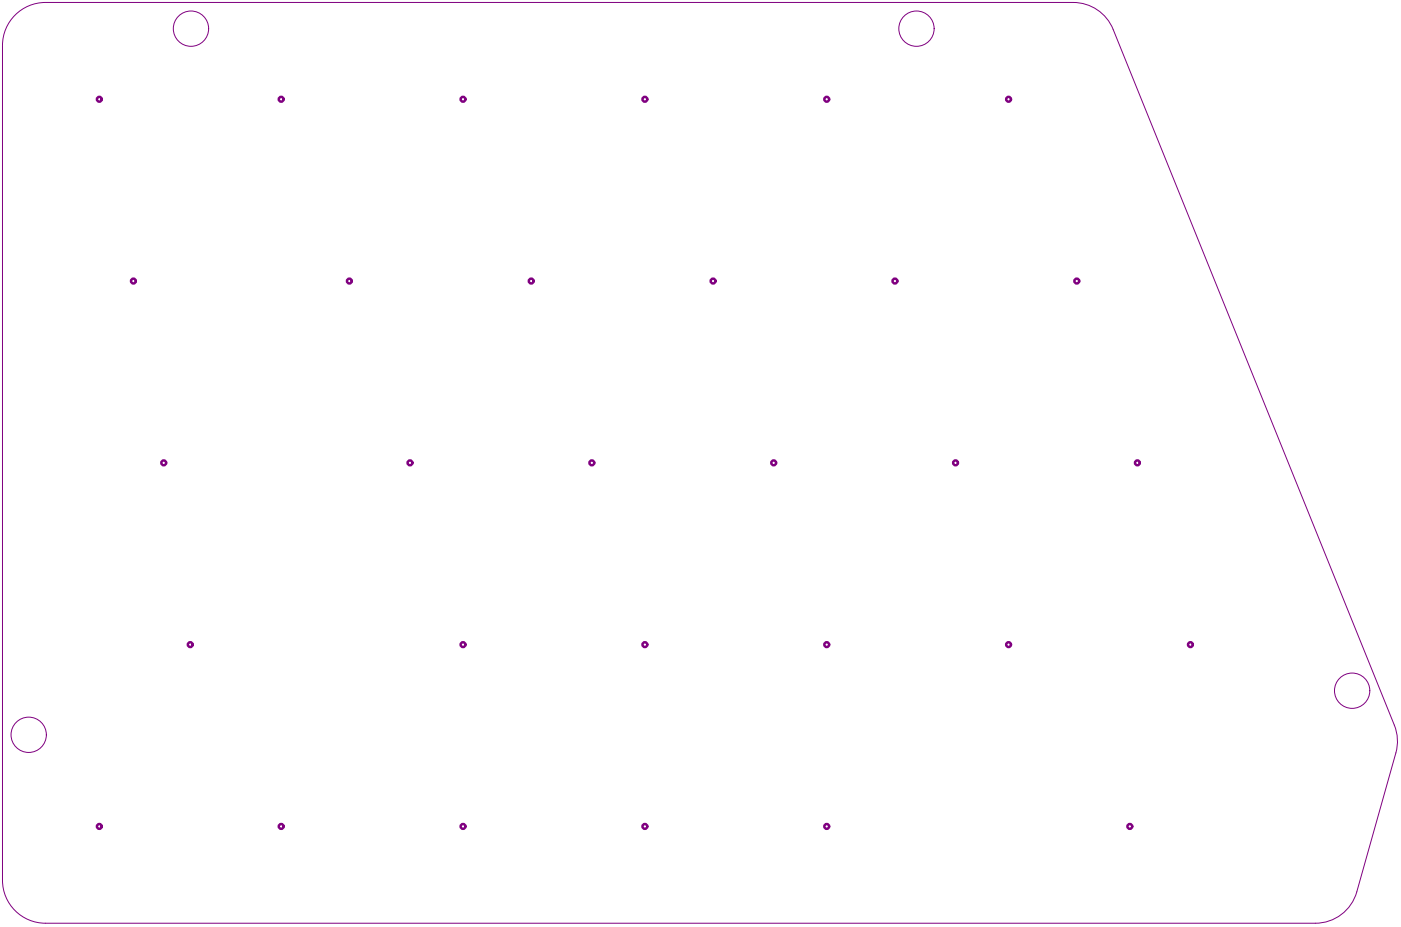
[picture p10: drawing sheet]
<svg xmlns="http://www.w3.org/2000/svg" width="489mm" height="323mm" viewBox="0 0 489 323" stroke-linecap="round" stroke-linejoin="round" font-family="sans-serif">
<g fill="none" stroke="#800080" stroke-width=".35">
<path d="M5.3 5.3a15 15 0 0 1 10.6-4.4h358.4a15 15 0 0 1 13.9 9.3l98.1 242.9a15 15 0 0 1 .5 9.6l-13.6 48.5a15 15 0 0 1-14.5 11h-442.8a15 15 0 0 1-15-15v-291.3a15 15 0 0 1 4.4-10.6z"/>
<circle cx="66.6" cy="10" r="6.2"/>
<circle cx="319.6" cy="10" r="6.2"/>
<circle cx="10" cy="256.4" r="6.2"/>
<circle cx="471.6" cy="241" r="6.2"/>
</g>
<g fill="none" stroke="#800080" stroke-width=".85">
<circle cx="34.6" cy="34.6" r=".85"/>
<circle cx="98.1" cy="34.6" r=".85"/>
<circle cx="161.5" cy="34.6" r=".85"/>
<circle cx="224.9" cy="34.6" r=".85"/>
<circle cx="288.3" cy="34.6" r=".85"/>
<circle cx="351.7" cy="34.6" r=".85"/>
<circle cx="46.5" cy="98.1" r=".85"/>
<circle cx="121.8" cy="98.1" r=".85"/>
<circle cx="185.3" cy="98.1" r=".85"/>
<circle cx="248.7" cy="98.1" r=".85"/>
<circle cx="312.1" cy="98.1" r=".85"/>
<circle cx="375.5" cy="98.1" r=".85"/>
<circle cx="57.1" cy="161.5" r=".85"/>
<circle cx="143" cy="161.5" r=".85"/>
<circle cx="206.4" cy="161.5" r=".85"/>
<circle cx="269.8" cy="161.5" r=".85"/>
<circle cx="333.2" cy="161.5" r=".85"/>
<circle cx="396.7" cy="161.5" r=".85"/>
<circle cx="66.3" cy="225" r=".85"/>
<circle cx="161.5" cy="225" r=".85"/>
<circle cx="224.9" cy="225" r=".85"/>
<circle cx="288.3" cy="225" r=".85"/>
<circle cx="351.7" cy="225" r=".85"/>
<circle cx="415.2" cy="225" r=".85"/>
<circle cx="34.6" cy="288.4" r=".85"/>
<circle cx="98.1" cy="288.4" r=".85"/>
<circle cx="161.5" cy="288.4" r=".85"/>
<circle cx="224.9" cy="288.4" r=".85"/>
<circle cx="288.3" cy="288.4" r=".85"/>
<circle cx="394" cy="288.4" r=".85"/>
</g>
</svg>
